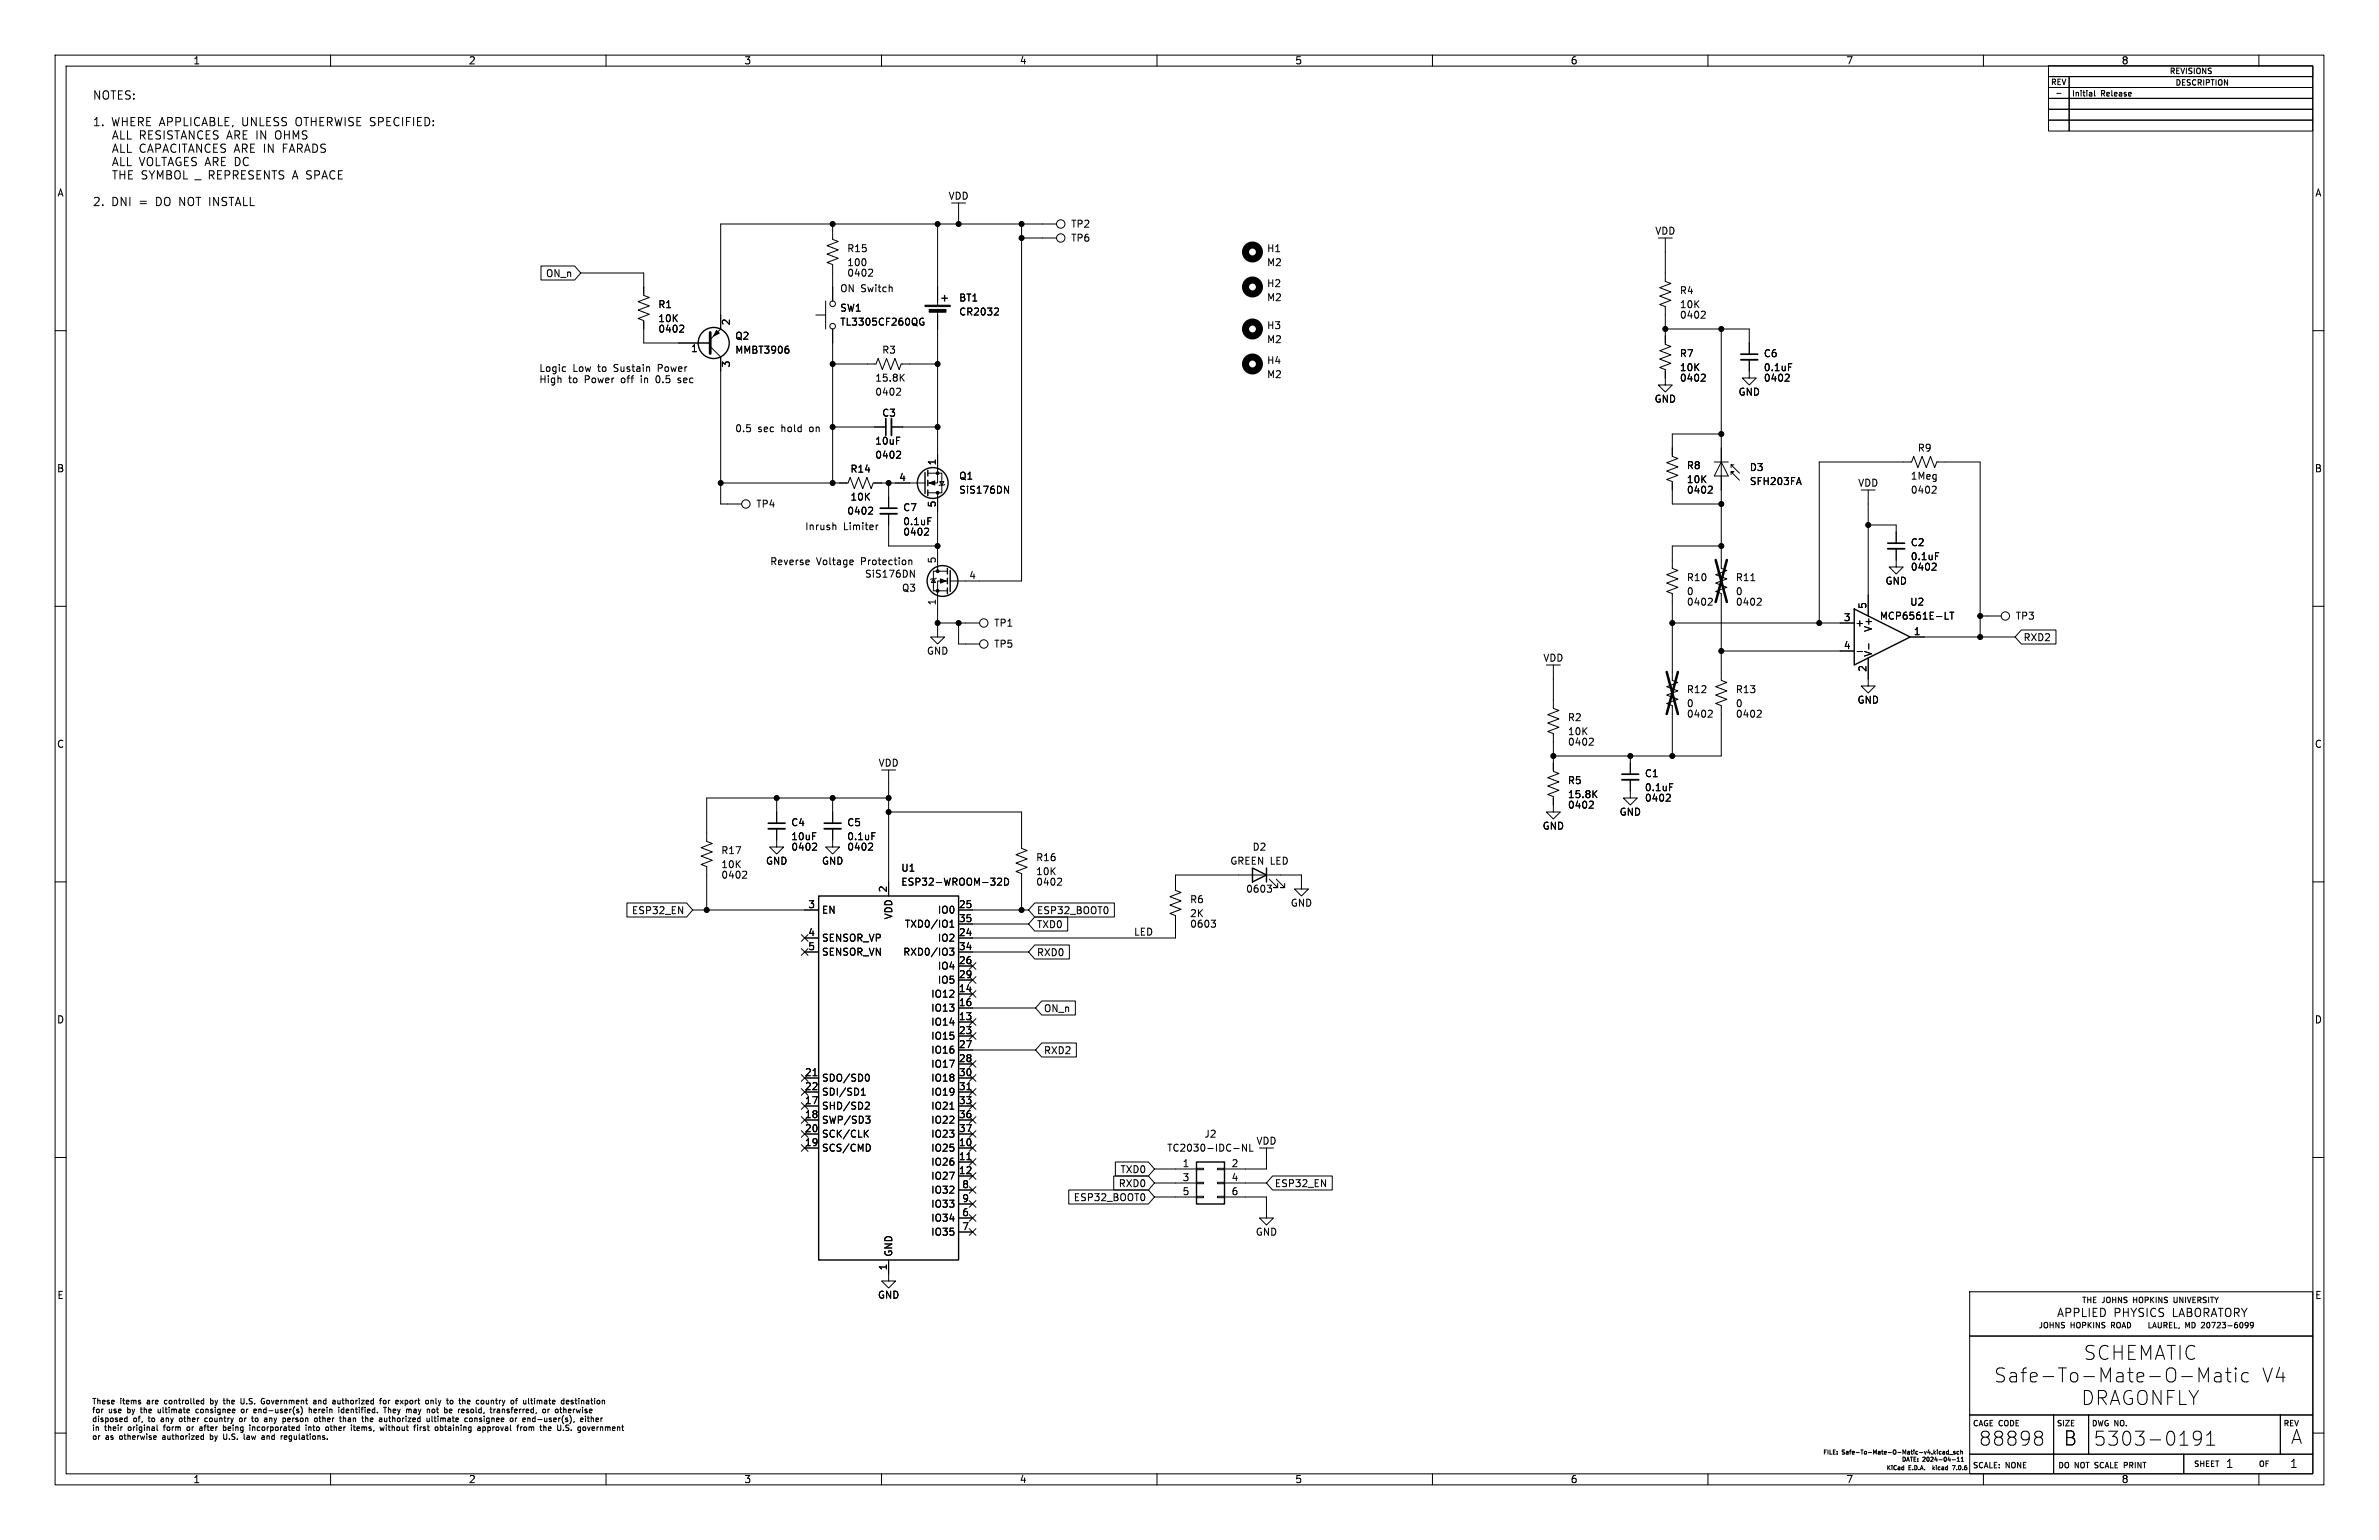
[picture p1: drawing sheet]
<svg xmlns="http://www.w3.org/2000/svg" width="432mm" height="279mm" viewBox="0 0 432 279" stroke-linecap="round" stroke-linejoin="round" font-family="sans-serif">
<defs><g id="words">
<g font-size="3.5">
<text x="359" y="262.5">88898</text>
<text x="374.5" y="262.5">B</text>
<text x="379.9" y="262.5">5303-0191</text>
<text x="415.8" y="262.2">A</text>
</g>
<g font-size="2.1">
<text x="30.6" y="27.9">WHERE APPLICABLE,</text>
<text x="54.4" y="27.9">UNLESS</text>
<text x="373.3" y="239.2">APPLIED</text>
<text x="383.6" y="239.2">PHYSICS</text>
<text x="394.4" y="239.2">LABORATORY</text>
<text x="403.9" y="266.5">1 1</text>
</g>
<g font-size="1.8">
<text x="35" y="11.9">1</text>
<text x="85" y="11.9">2</text>
<text x="135" y="11.9">3</text>
<text x="185" y="11.9">4</text>
<text x="235" y="11.9">5</text>
<text x="285" y="11.9">6</text>
<text x="335" y="11.9">7</text>
<text x="385" y="11.9">8</text>
<text x="10.3" y="35.9">A</text>
<text x="420.1" y="35.9">A</text>
<text x="172.1" y="36.4">VDD</text>
<text x="194.3" y="41.5">TP2</text>
<text x="153.7" y="45.9">R15</text>
<text x="194.3" y="44">TP6</text>
<text x="229.9" y="45.9">H1</text>
<text x="300.3" y="42.8">VDD</text>
<text x="99" y="50.5">ON_n</text>
<text x="152.4" y="53.1">ON Switch</text>
<text x="153.7" y="48.5">100</text>
<text x="153.7" y="50.4">0402</text>
<text x="229.9" y="48.5">M2</text>
<text x="229.9" y="52.3">H2</text>
<text x="304.8" y="53.6">R4</text>
<text x="119.4" y="56.1">R1</text>
<text x="119.4" y="58.6">10K</text>
<text x="132.8" y="59.1" transform="rotate(-90 132.8 59.1)">2</text>
<text x="152.4" y="59.3">TL3305CF260QG</text>
<text x="152.4" y="56.7">SW1</text>
<text x="174" y="54.9">BT1</text>
<text x="174" y="57.4">CR2032</text>
<text x="229.9" y="54.8">M2</text>
<text x="229.9" y="59.9">H3</text>
<text x="304.8" y="56.1">10K</text>
<text x="304.8" y="58">0402</text>
<text x="119.4" y="60.6">0402</text>
<text x="125.3" y="64.2">1</text>
<text x="133.4" y="61.8">Q2</text>
<text x="133.4" y="64.4">MMBT3906</text>
<text x="160" y="64.4">R3</text>
<text x="229.9" y="62.5">M2</text>
<text x="304.8" y="65">R7</text>
<text x="320.1" y="65">C6</text>
<text x="97.8" y="67.6">Logic</text>
<text x="97.8" y="69.6">High</text>
<text x="103.2" y="69.6">to</text>
<text x="104" y="67.6">Low</text>
<text x="106.2" y="69.6">Power</text>
<text x="108.7" y="67.6">to</text>
<text x="111.7" y="67.6">Sustain</text>
<text x="113" y="69.6">off</text>
<text x="116.8" y="69.6">in</text>
<text x="119.7" y="69.6">0.5</text>
<text x="119.9" y="67.6">Power</text>
<text x="123.9" y="69.6">sec</text>
<text x="132.8" y="66.7" transform="rotate(-90 132.8 66.7)">3</text>
<text x="158.8" y="69.4">15.8K</text>
<text x="158.8" y="72">0402</text>
<text x="229.9" y="68.8">M2</text>
<text x="229.9" y="66.3">H4</text>
<text x="304.8" y="67.5">10K</text>
<text x="304.8" y="69.4">0402</text>
<text x="315.5" y="72">GND</text>
<text x="320.1" y="67.5">0.1uF</text>
<text x="320.1" y="69.4">0402</text>
<text x="160" y="75.8">C3</text>
<text x="300.2" y="73.3">GND</text>
<text x="133.3" y="78.5">0.5</text>
<text x="137.5" y="78.5">sec</text>
<text x="141.9" y="78.5">hold</text>
<text x="147.2" y="78.5">on</text>
<text x="158.8" y="80.9">10uF</text>
<text x="158.8" y="83.4">0402</text>
<text x="348" y="82.1">R9</text>
<text x="10.3" y="85.9">B</text>
<text x="154.3" y="86">R14</text>
<text x="163.1" y="87.4">4</text>
<text x="169.9" y="84.5" transform="rotate(-90 169.9 84.5)">1</text>
<text x="174" y="87.2">Q1</text>
<text x="174" y="89.8">SiS176DN</text>
<text x="306.1" y="85.3">R8</text>
<text x="306.1" y="87.9">10K</text>
<text x="306.1" y="89.8">0402</text>
<text x="317.5" y="85.7">D3</text>
<text x="317.5" y="88.2">SFH203FA</text>
<text x="337.2" y="88.5">VDD</text>
<text x="346.7" y="87.2">1Meg</text>
<text x="346.7" y="89.8">0402</text>
<text x="420.1" y="85.9">B</text>
<text x="137.2" y="92.3">TP4</text>
<text x="153.7" y="93.6">0402</text>
<text x="154.3" y="91">10K</text>
<text x="163.8" y="92.9">C7</text>
<text x="163.8" y="95.5">0.1uF</text>
<text x="169.9" y="92.1" transform="rotate(-90 169.9 92.1)">5</text>
<text x="146" y="96.3">Inrush</text>
<text x="153.1" y="96.3">Limiter</text>
<text x="163.8" y="97.4">0402</text>
<text x="346.7" y="99.3">C2</text>
<text x="346.7" y="101.8">0.1uF</text>
<text x="139.7" y="102.6">Reverse</text>
<text x="148.2" y="102.6">Voltage</text>
<text x="156.4" y="102.6">Protection</text>
<text x="156.9" y="105">SiS176DN</text>
<text x="163.6" y="107.5">Q3</text>
<text x="169.9" y="102.3" transform="rotate(-90 169.9 102.3)">5</text>
<text x="175.8" y="105.2">4</text>
<text x="306.1" y="105.6">R10</text>
<text x="315" y="105.6">R11</text>
<text x="342.1" y="106.3">GND</text>
<text x="346.7" y="103.7">0402</text>
<text x="169.9" y="109.9" transform="rotate(-90 169.9 109.9)">1</text>
<text x="180.3" y="113.9">TP1</text>
<text x="306.1" y="108.2">0</text>
<text x="306.1" y="110.1">0402</text>
<text x="315" y="108.2">0</text>
<text x="315" y="110.1">0402</text>
<text x="334.6" y="112.8">3</text>
<text x="336.7" y="113.9">+</text>
<text x="338.8" y="110.6" transform="rotate(-90 338.8 110.6)">5</text>
<text x="341.1" y="112.6">MCP6561E-LT</text>
<text x="346.6" y="110.1">U2</text>
<text x="365.8" y="112.6">TP3</text>
<text x="168.1" y="119">GND</text>
<text x="180.3" y="117.7">TP5</text>
<text x="334.6" y="117.9">4</text>
<text x="340" y="119.3" transform="rotate(-90 340 119.3)">V-</text>
<text x="340" y="114.8" transform="rotate(-90 340 114.8)">V+</text>
<text x="347.3" y="115.3">1</text>
<text x="367.2" y="116.5">RXD2</text>
<text x="280" y="120.2">VDD</text>
<text x="306.1" y="126">R12</text>
<text x="315" y="126">R13</text>
<text x="338.8" y="122" transform="rotate(-90 338.8 122)">2</text>
<text x="284.5" y="131">R2</text>
<text x="306.1" y="128.5">0</text>
<text x="306.1" y="130.4">0402</text>
<text x="315" y="128.5">0</text>
<text x="315" y="130.4">0402</text>
<text x="337.1" y="127.9">GND</text>
<text x="10.3" y="135.9">C</text>
<text x="284.5" y="133.6">10K</text>
<text x="284.5" y="135.5">0402</text>
<text x="420.1" y="135.9">C</text>
<text x="159.4" y="139.3">VDD</text>
<text x="284.5" y="142.5">R5</text>
<text x="298.5" y="141.2">C1</text>
<text x="298.5" y="143.7">0.1uF</text>
<text x="284.5" y="145">15.8K</text>
<text x="284.5" y="146.9">0402</text>
<text x="293.9" y="148.2">GND</text>
<text x="298.5" y="145.6">0402</text>
<text x="130.8" y="155.2">R17</text>
<text x="143.5" y="150.1">C4</text>
<text x="143.5" y="152.6">10uF</text>
<text x="143.5" y="154.5">0402</text>
<text x="153.7" y="150.1">C5</text>
<text x="153.7" y="152.6">0.1uF</text>
<text x="153.7" y="154.5">0402</text>
<text x="227.3" y="154.5">D2</text>
<text x="279.9" y="150.7">GND</text>
<text x="130.8" y="157.7">10K</text>
<text x="130.8" y="159.6">0402</text>
<text x="138.9" y="157.1">GND</text>
<text x="149.1" y="157.1">GND</text>
<text x="161" y="162" transform="rotate(-90 161 162)">2</text>
<text x="163.5" y="158.3">U1</text>
<text x="163.5" y="160.9">ESP32-WROOM-32D</text>
<text x="188" y="156.4">R16</text>
<text x="188" y="159">10K</text>
<text x="188" y="160.9">0402</text>
<text x="223.2" y="157.1">GREEN LED</text>
<text x="114.6" y="166.1">ESP32_EN</text>
<text x="146.6" y="164.8">3</text>
<text x="149.1" y="166">EN</text>
<text x="162.2" y="166.9" transform="rotate(-90 162.2 166.9)">VDD</text>
<text x="170.1" y="166">IO0</text>
<text x="173.9" y="164.8">25</text>
<text x="173.9" y="167.4">35</text>
<text x="188.1" y="166.1">ESP32_BOOT0</text>
<text x="215.9" y="164.1">R6</text>
<text x="215.9" y="166.6">2K</text>
<text x="226.1" y="162.2">0603</text>
<text x="234.2" y="164.7">GND</text>
<text x="146.6" y="169.9">4</text>
<text x="146.6" y="172.5">5</text>
<text x="149.1" y="171">SENSOR_VP</text>
<text x="149.1" y="173.6">SENSOR_VN</text>
<text x="163.8" y="173.6">RXD0/IO3</text>
<text x="164.1" y="168.5">TXD0/IO1</text>
<text x="170.1" y="171">IO2</text>
<text x="173.9" y="169.9">24</text>
<text x="173.9" y="172.5">34</text>
<text x="188.1" y="173.7">RXD0</text>
<text x="188.1" y="168.6">TXD0</text>
<text x="205.7" y="169.8">LED</text>
<text x="215.9" y="168.5">0603</text>
<text x="170.1" y="176.1">IO4</text>
<text x="170.1" y="178.7">IO5</text>
<text x="173.9" y="175">26</text>
<text x="173.9" y="177.5">29</text>
<text x="10.3" y="185.9">D</text>
<text x="168.9" y="181.2">IO12</text>
<text x="168.9" y="183.7">IO13</text>
<text x="173.9" y="185.2">13</text>
<text x="173.9" y="180.1">14</text>
<text x="173.9" y="182.6">16</text>
<text x="189.4" y="183.8">ON_n</text>
<text x="420.1" y="185.9">D</text>
<text x="168.9" y="186.3">IO14</text>
<text x="168.9" y="188.8">IO15</text>
<text x="168.9" y="191.4">IO16</text>
<text x="173.9" y="187.7">23</text>
<text x="173.9" y="190.2">27</text>
<text x="189.4" y="191.5">RXD2</text>
<text x="146" y="195.3">21</text>
<text x="146" y="197.9">22</text>
<text x="149.1" y="196.4">SDO/SD0</text>
<text x="168.9" y="193.9">IO17</text>
<text x="168.9" y="196.4">IO18</text>
<text x="173.9" y="192.8">28</text>
<text x="173.9" y="195.3">30</text>
<text x="173.9" y="197.9">31</text>
<text x="146" y="200.4">17</text>
<text x="146" y="202.9">18</text>
<text x="149.1" y="201.5">SHD/SD2</text>
<text x="149.1" y="199">SDI/SD1</text>
<text x="168.9" y="199">IO19</text>
<text x="168.9" y="201.5">IO21</text>
<text x="173.9" y="200.4">33</text>
<text x="173.9" y="202.9">36</text>
<text x="146" y="208">19</text>
<text x="146" y="205.5">20</text>
<text x="149.1" y="204.1">SWP/SD3</text>
<text x="149.1" y="209.1">SCS/CMD</text>
<text x="149.1" y="206.6">SCK/CLK</text>
<text x="168.9" y="209.1">IO25</text>
<text x="168.9" y="204.1">IO22</text>
<text x="168.9" y="206.6">IO23</text>
<text x="173.9" y="208">10</text>
<text x="173.9" y="205.5">37</text>
<text x="211.7" y="209.1">TC2030-IDC-NL</text>
<text x="218.5" y="206.6">J2</text>
<text x="228" y="207.9">VDD</text>
<text x="168.9" y="211.7">IO26</text>
<text x="168.9" y="214.2">IO27</text>
<text x="173.9" y="210.6">11</text>
<text x="173.9" y="213.1">12</text>
<text x="174.6" y="215.6">8</text>
<text x="203" y="215.6">RXD0</text>
<text x="203.3" y="213">TXD0</text>
<text x="214.6" y="211.8">1</text>
<text x="214.6" y="214.4">3</text>
<text x="223.4" y="211.8">2</text>
<text x="223.4" y="214.4">4</text>
<text x="231.3" y="215.6">ESP32_EN</text>
<text x="168.9" y="221.8">IO34</text>
<text x="168.9" y="216.8">IO32</text>
<text x="168.9" y="219.3">IO33</text>
<text x="174.6" y="220.7">6</text>
<text x="174.6" y="218.2">9</text>
<text x="194.8" y="218.1">ESP32_BOOT0</text>
<text x="214.6" y="216.9">5</text>
<text x="223.4" y="216.9">6</text>
<text x="168.9" y="224.4">IO35</text>
<text x="174.6" y="223.3">7</text>
<text x="227.8" y="224.4">GND</text>
<text x="161" y="230.6" transform="rotate(-90 161 230.6)">1</text>
<text x="162.2" y="228.1" transform="rotate(-90 162.2 228.1)">GND</text>
<text x="10.3" y="235.9">E</text>
<text x="159.3" y="235.8">GND</text>
<text x="420.1" y="235.9">E</text>
<text x="35" y="269.3">1</text>
<text x="85" y="269.3">2</text>
<text x="135" y="269.3">3</text>
<text x="185" y="269.3">4</text>
<text x="235" y="269.3">5</text>
<text x="285" y="269.3">6</text>
<text x="335" y="269.3">7</text>
<text x="385" y="269.3">8</text>
</g>
<g font-size="1.4">
<text x="372.2" y="15.6">REV</text>
<text x="376" y="17.7">Initial</text>
<text x="381.4" y="17.7">Release</text>
<text x="393.7" y="13.6">REVISIONS</text>
<text x="394.8" y="15.7">DESCRIPTION</text>
<text x="377.8" y="236.6">THE JOHNS</text>
<text x="387.4" y="236.6">HOPKINS</text>
<text x="395" y="236.6">UNIVERSITY</text>
<text x="370" y="241.2">JOHNS</text>
<text x="375.8" y="241.2">HOPKINS</text>
<text x="383.4" y="241.2">ROAD LAUREL,</text>
<text x="398.1" y="241.2">MD</text>
<text x="401.3" y="241.2">20723-6099</text>
<text x="16.6" y="258.2">These</text>
<text x="21.8" y="258.2">items</text>
<text x="26.9" y="258.2">are</text>
<text x="30.3" y="258.2">controlled</text>
<text x="38.9" y="258.2">by</text>
<text x="41.6" y="258.2">the</text>
<text x="44.9" y="258.2">U.S.</text>
<text x="48.9" y="258.2">Government</text>
<text x="58.6" y="258.2">and</text>
<text x="62.4" y="258.2">authorized</text>
<text x="71.3" y="258.2">for</text>
<text x="74.4" y="258.2">export</text>
<text x="80.1" y="258.2">only</text>
<text x="84.2" y="258.2">to</text>
<text x="86.7" y="258.2">the</text>
<text x="90" y="258.2">country</text>
<text x="96.6" y="258.2">of</text>
<text x="99.1" y="258.2">ultimate</text>
<text x="358" y="259">CAGE CODE</text>
<text x="359.1" y="258.2">items,</text>
<text x="364.6" y="258.2">without</text>
<text x="371" y="258.2">first</text>
<text x="373.3" y="259">SIZE</text>
<text x="379.6" y="259">DWG NO.</text>
<text x="383.1" y="258.2">approval</text>
<text x="414.3" y="258.2">as</text>
<text x="414.4" y="259">REV</text>
<text x="358" y="266.6">SCALE:</text>
<text x="364" y="266.6">NONE</text>
<text x="373.5" y="266.6">DO</text>
<text x="376.6" y="266.6">NOT SCALE</text>
<text x="386" y="266.6">PRINT</text>
<text x="398.1" y="266.3">SHEET OF</text>
</g>
<g font-size="1.1">
<text x="330.7" y="264.1">FILE:</text>
<text x="334.3" y="264.1">Safe-To-Mate-O-Matic-v4.kicad_sch</text>
<text x="342.2" y="266.9">KiCad</text>
<text x="345" y="265.4">DATE:</text>
<text x="346.4" y="266.9">E.D.A.</text>
<text x="349" y="265.4">2024-04-11</text>
<text x="351.4" y="266.9">kicad</text>
<text x="355.3" y="266.9">7.0.6</text>
</g>
</g></defs>
<g fill="none" stroke="#000" stroke-width=".18">
<path d="M10 10h411.8v259.4h-411.8zM12 12h407.8v255.4h-407.8zM18.1 16.5v1.5l-.9-1.5v1.5M18.8 16.7a.5 .5 0 0 1 .6-.2 .5 .5 0 0 1 .3 .5v.5a.5 .5 0 0 1-.5 .5 .5 .5 0 0 1-.5-.5zM20.1 16.5h.9M20.6 16.5v1.5M21.5 17.2h.5M22.2 16.5h-.7v1.5h.7M23.6 16.6l-.5-.1-.2 .1v.5l.6 .2 .1 .4-.2 .3-.6-.1M24.3 17.1v.1M24.3 17.8v.2M60 10v2"/>
<path d="M110 10v2M160 10v2M210 10v2M260 10v2M310 10v2M360 10v2M371.8 11.9h48v2h-48zM371.8 13.9h3.8v2h-3.8zM371.8 15.9h3.8v1.9h-3.8zM371.8 17.8h3.8v2h-3.8zM371.8 19.8h3.8v2h-3.8zM373.3 16.9h.8"/>
<path d="M375.6 13.9h44.2v2h-44.2zM375.6 15.9h44.2v1.9h-44.2zM375.6 17.8h44.2v2h-44.2zM375.6 19.8h44.2v2h-44.2zM379.6 16.8l.1 .6M379.7 17.4h-.1M379.7 17h-.1M380.2 16.4v.9l.1 .1M410 10v2M17.1 35.9l.6-.1 .2 .1 .1 .3-.9 1.1h.9M17.1 22.8h.9M17.1 21.7l.5-.4v1.5"/>
<path d="M18.6 22.7v.1M18.6 37.2v.1M20.4 21.3l.3 1.5 .3-1.1 .3 1.1 .3-1.5M20.4 25.2l.5-1.5 .5 1.5M20.4 27.6l.5-1.5 .5 1.5M20.4 30.1l.5-1.5 .5 1.5M20.4 31h.9M20.5 35.8a.76 .76 0 0 1 .9 .8 .76 .76 0 0 1-.9 .7zM20.6 24.8h.7M20.6 27.2h.7M20.6 29.6h.7M20.9 31v1.5"/>
<path d="M21.8 31v1.5M21.8 31.7h.8M21.9 23.7v1.5h.7M21.9 26.1v1.5h.7M21.9 28.6v1.5h.7M22.2 21.3v1.5M22.2 22h.9M22.6 31v1.5M22.9 35.8v1.5l-.9-1.5v1.5M23.1 21.3v1.5M23.1 23.7v1.5h.8M23.1 26.1v1.5h.8"/>
<path d="M23.1 28.6v1.5h.8M23.4 31.7h.5M23.6 35.8v1.5M23.8 22h.5M24.1 31h-.7v1.5h.7M24.5 21.3h-.7v1.5h.7M25.1 22.1l.8-.1 .1-.2-.1-.3-.2-.2h-.6v1.5M25.3 28.6l.5 1.5 .5-1.5M25.4 36.5h1.2M25.4 36.9h1.2M25.5 24.5l.7-.1 .2-.2-.1-.3-.2-.2h-.6v1.5M25.5 22.1l.5 .7"/>
<path d="M25.9 24.5l.5 .7M26.4 26.3a.6 .6 0 0 0-.8 0 .6 .6 0 0 0-.2 .7 .56 .56 0 0 0 .3 .6 .56 .56 0 0 0 .7-.1M26.6 22h.5M26.6 31h-.5l-.2 .1v.4l.6 .3 .1 .4-.2 .3-.6-.1M26.8 27.6l.5-1.5 .5 1.5M26.8 28.8a.5 .5 0 0 1 .6-.2 .5 .5 0 0 1 .3 .5v.5a.5 .5 0 0 1-.5 .5 .5 .5 0 0 1-.5-.5zM26.9 27.2h.7M27 24.4h.5M27.1 31l.5 .8M27.4 21.3h-.8v1.5h.8M27.6 31.8v.7M27.7 23.7h-.7v1.5h.7"/>
<path d="M28.1 31l-.5 .8M28.3 26.9h.7l.1-.3v-.3l-.2-.2h-.6v1.5M28.4 28.6v1.5h.7M28.4 35.8a.76 .76 0 0 1 .9 .8 .76 .76 0 0 1-.9 .7zM28.6 32.5v-1.5l.5 1 .5-1v1.5M28.9 22.8l.5-1.5 .5 1.5M29.1 22.4h.7M29.1 23.8l-.5-.1-.2 .2v.4l.6 .3 .1 .3-.2 .3h-.6M29.4 28.6h.8M29.7 27.2h.7M29.8 23.7v1.5M29.8 28.6v1.5"/>
<path d="M30.1 26.1l-.5 1.5M30.1 35.9a.5 .5 0 0 1 .5-.1 .5 .5 0 0 1 .3 .5v.5a.5 .5 0 0 1-.5 .5 .5 .5 0 0 1-.5-.5v-.5zM30.3 31h.5l.2 .1 .1 .3-.3 .3a.4 .4 0 0 1 .4 .4 .4 .4 0 0 1-.3 .4h-.6zM30.3 31.7h.5M30.4 22.1l.7-.1 .2-.2-.1-.3-.2-.2h-.6v1.5M30.5 30.1l.5-1.5 .5 1.5M30.6 29.6h.8M31.3 23.8l-.6-.1-.3 .3 .2 .4 .6 .3v.4l-.2 .1h-.6M31.7 23.7h.9M31.8 31.2a.5 .5 0 0 1 .6-.2 .5 .5 0 0 1 .3 .5v.5a.5 .5 0 0 1-.5 .5 .5 .5 0 0 1-.5-.5zM31.9 22.1l.7-.1 .2-.2-.1-.3-.2-.2h-.6v1.5M32 28.9a.67 .67 0 0 0 0 .9 .67 .67 0 0 0 .9 .1v-.5h-.3"/>
<path d="M32.1 23.7v1.5M32.9 25.2l.5-1.5 .5 1.5M33 24.8h.7M33.4 31v1.5h.7M33.4 21.3v1.5h.7M33.5 28.6v1.5h.7M33.5 29.3h.5M33.5 35.8v1.5l-.9-1.5v1.5M34.4 35.9a.5 .5 0 0 1 .5-.1 .5 .5 0 0 1 .2 .5v.5a.5 .5 0 0 1-.5 .5 .5 .5 0 0 1-.5-.5v-.5zM34.6 21.3v1.5M34.8 28.8l.1 .4 .6 .2 .1 .2v.3l-.2 .2-.6-.1M35.2 23.7v1.5l-.8-1.5v1.5"/>
<path d="M35.4 32.6h1.1M35.6 35.8h.8M36 35.8v1.5M36.2 21.5a.6 .6 0 0 0-.7 0 .6 .6 0 0 0-.2 .7 .56 .56 0 0 0 .3 .5 .56 .56 0 0 0 .6 0M36.6 22.8l.5-1.5 .5 1.5M36.8 22.4h.7M36.8 23.9a.6 .6 0 0 0-.8 0 .6 .6 0 0 0-.1 .7 .56 .56 0 0 0 .2 .6 .56 .56 0 0 0 .7-.1M37.2 30.1l.5-1.5 .5 1.5M37.4 29.6h.7M37.4 24.4h.5M38 31.8l.7-.1 .2-.2-.1-.4-.2-.1h-.6v1.5M38.1 35.8v1.5"/>
<path d="M38.1 21.3h.5l.3 .2v.2l-.3 .3a.4 .4 0 0 1 .4 .4 .4 .4 0 0 1-.3 .4h-.6zM38.1 22h.5M38.1 23.7h-.7v1.5h.7M38.4 31.8l.5 .7M38.7 28.6v1.5M39.1 29.3l.5 .8M39.5 31.7h.5M39.6 23.8l-.6-.1-.2 .2v.4l.6 .3 .2 .3-.3 .3h-.6M39.6 28.8l-.2 .5h-.7M39.6 21.3v1.5h.8M39.6 35.8v1.5l-.8-1.5v1.5M40.2 28.6v1.5h.7"/>
<path d="M40.2 29.3h.5M40.2 31h-.7v1.5h.7M40.9 22h.5M40.9 31.8l.7-.1 .1-.2-.1-.4-.2-.1h-.5v1.5M41.1 35.9l-.5-.1-.3 .3 .1 .3 .7 .3v.5l-.2 .1-.6-.1M41.1 25.2l.5-1.5 .5 1.5M41.3 24.8h.7M41.6 21.3h-.7v1.5h.7M41.6 35.8h.8M42 35.8v1.5M42.3 22.7l-.2 .3M42.4 31.8l.7-.1 .1-.2-.1-.4-.2-.1h-.5v1.5"/>
<path d="M42.6 24.5l.8-.1 .1-.2-.1-.3-.2-.2h-.6v1.5M42.7 28.6v1.5h.4a.79 .79 0 0 0 .4-1.2M42.7 31.8l.5 .7M42.7 37.3l.5-1.5 .5 1.5M42.9 36.9h.7M43 24.5l.5 .7M43.9 31.7h.5M44.1 21.3v1.2l.3 .3 .4-.1 .1-.2v-1.2M44.1 24.4h.5M44.2 28.9a.67 .67 0 0 0 0 .9 .67 .67 0 0 0 .9 .1M44.2 35.8v1.5h.7M44.6 31h-.7v1.5h.7"/>
<path d="M44.9 23.7h-.8v1.5h.8M45.4 35.8v1.5h.7M46 31h-.6l-.3 .3 .2 .3 .6 .3v.4l-.2 .2-.6-.1M46.5 21.3v1.5l-.9-1.5v1.5M46.6 23.7v1.5M46.6 31.7h.5M47.2 21.3v1.5h.7M47.4 31h-.8v1.5h.8M48.2 23.7v1.5l-.8-1.5v1.5M48.4 22h.5M48.9 31v1.5l-.9-1.5v1.5M49.1 21.3h-.7v1.5h.7"/>
<path d="M49.4 31h.8M49.8 31v1.5M50.1 23.9a.5 .5 0 0 1 .5-.2 .5 .5 0 0 1 .4 .5v.5a.5 .5 0 0 1-.5 .6 .5 .5 0 0 1-.5-.6zM50.6 21.4l-.6-.1-.3 .3 .2 .4 .6 .2v.5l-.2 .1-.6-.1M51.5 31h-.6l-.2 .1v.4l.7 .3 .1 .4-.3 .3-.6-.1M51.6 24.4h.9M51.6 23.7v1.5M52 21.4l-.6-.1-.2 .2v.4l.7 .3 .1 .3-.3 .3-.6-.1M52.5 23.7v1.5M52.6 27.2h.8M53 26.1l.5 1.5M53.1 32.5l.5-1.5 .5 1.5"/>
<path d="M53.2 25.2v-1.5l.5 1.1 .5-1.1v1.5M53.2 32h.7M53.8 21.5a.5 .5 0 0 1 .6-.2 .5 .5 0 0 1 .3 .5v.5a.5 .5 0 0 1-.5 .5 .5 .5 0 0 1-.5-.5zM55.1 21.3h.9M55.6 21.3v1.5M55.7 23.8l-.6-.1-.2 .3 .1 .4 .6 .3v.4l-.2 .1h-.5M56.5 22h.9M56.5 21.3v1.5M56.5 31h-.6l-.3 .3 .2 .3 .6 .3v.4l-.2 .2-.6-.1M57.1 31.8l.8-.1 .1-.2-.1-.4-.2-.1h-.6v1.5M57.4 21.3v1.5M58.1 22h.5"/>
<path d="M58.4 32.5l.5-1.5 .5 1.5M58.6 32h.7M58.8 21.3h-.7v1.5h.7M59.4 22.1l.7-.1 .2-.2-.1-.3-.2-.2h-.6v1.5M59.8 22.1l.5 .7M60.8 21.3l.3 1.5 .3-1.1 .3 1.1 .4-1.5M60.8 31.1a.6 .6 0 0 0-.8 0 .6 .6 0 0 0-.1 .7 .56 .56 0 0 0 .2 .6 .56 .56 0 0 0 .7-.1M61.4 31.7h.5M62.1 31h-.7v1.5h.7M62.6 21.3v1.5M64.1 21.4l-.5-.1-.3 .3 .1 .4 .7 .2v.5l-.2 .1-.6-.1M64.8 22h.5"/>
<path d="M65.5 21.3h-.7v1.5h.7M68.1 21.4l-.6-.1-.3 .3 .2 .4 .6 .2v.5l-.2 .1-.6-.1M68.7 22.1l.7-.1 .2-.2-.1-.3-.2-.2h-.6v1.5M70.2 22h.5M70.9 21.3h-.7v1.5h.7M72.4 21.5a.6 .6 0 0 0-.7 0 .6 .6 0 0 0-.2 .7 .56 .56 0 0 0 .3 .5 .56 .56 0 0 0 .6 0M73.1 21.3v1.5M73.8 22h.5M74.5 21.3h-.7v1.5M75.1 21.3v1.5M75.8 22h.5M76.5 21.3h-.7v1.5h.7"/>
<path d="M77.1 21.3a.76 .76 0 0 1 .9 .8 .76 .76 0 0 1-.9 .7zM78.6 21.9v.1M78.6 22.7v.1M174 36.8v3.8M371.8 21.8h3.8v2h-3.8zM375.6 21.8h44.2v2h-44.2zM10 60h2M98.2 48.3h6.1l1.1 1.2-1.1 1.3h-6.1zM105.4 49.5h11.4v4.1l1.1 .4-2.1 .7 2.1 .8-2.1 .8 2.1 .7-2.1 .8 1 .4v4h12.1M123.9 59l.2 .2-.1 .3-.7 .8h.8M148.1 57.2h1.8M149.9 54.6v5.1"/>
<path d="M151.1 40.6v2.8l1 .4-2 .8 2 .7-2 .8 2 .8-2 .7 1 .4v6.6M151.1 59.7v27.9M158.1 48.8l.3 .3-.1 .3-.7 .7h.8M166.9 58.5l.1 .3 .3 .2 .4-.1v-.4h-.3M167.6 57.8h-.5l-.2 .5M170.2 56.4v31.2h-1.8M170.2 40.6v14.8M181 55.9l.2 .2v.3l-.7 .8h.7M185.4 40.6v64.8h-12.9M185.4 43.2h6.4M191.8 40.6h-61v19.1l-1.9 1.9M302.3 43.2v7.9l1 .3-2.1 .8 2.1 .8-2.1 .7 2.1 .8-2.1 .7 1.1 .4v6.9l1 .4-2.1 .7 2.1 .8-2.1 .8 2.1 .7-2.1 .8 1.1 .4v2.8h1.2l-1.2 1.2-1.3-1.2h1.3"/>
<path d="M302.3 59.7h15.2v4.6M309.3 56.5l.2 .2v.3l-.8 .7h.8M312.4 59.7v43.4l1 .4-2 .8 2 .7-2 .8 2 .8-2 .7 1 .4v15.7l1 .4-2 .8 2 .7-2 .8 2 .8-2 .7 1 .4v9.2h-30.5M419.8 60h2M102.5 66.5l.2 .1M102.7 67.3l-.2 .1M119.2 68.2l-.1 .5 .1 .7M123 69.4h.4M123.4 68.6l-.4 .2 .1 .2h.3M128.9 62.9l1.9 1.9v26.6h3.8M142.8 62.8h.3M143 63.3l.2 .2v.3l-.2 .3"/>
<path d="M151.1 66h7.9l.4-1 .7 2.1 .8-2.1 .8 2.1 .7-2.1 .8 2.1 .4-1.1h6.6M151.1 77.5h9.7M161.8 77.5h8.4M163.2 70.4l.3 .3-.1 .3-.7 .7h.8M163.6 68.4l.5 .8M164.1 67.9l-.7 .7M309.3 67.9l.2 .2v.3l-.8 .8h.8M312.4 78.7h-8.9v4.1l1 .4-2 .7 2 .8-2 .8 2 .7-2 .8 1 .4v4h8.9M317.5 65.3v3.3h1.3l-1.3 1.3-1.3-1.3h1.3M324.6 66h.6M324.8 68.1l-.1 .3-.7 .8h.8M130.8 87.6h23.1l.4-1 .8 2 .7-2 .8 2 .8-2 .7 2 .4-1h9.4"/>
<path d="M151.4 95.3l.3 .1v.7M158.1 92l.3 .3-.1 .3-.7 .7h.8M159 95.3v.8M159.4 95.3l-.4 .2M161.3 87.6v4.6M161.3 93.2v5.9h8.9M163.2 81.9l.3 .2-.1 .3-.7 .7h.8M168.4 85.9h2.5v3.5h-2.5M168.4 93.9h.6M168.5 96.1v.3l-.7 .7h.7M170.2 89.4v14.2M170.6 87.4h.7l-.4 .6z"/>
<path d="M171.4 87.9l-.1 .1h-.7l-.2 .1M182.3 88.2l.8 1.3v-1.3M310.5 88.2l.3 .3-.1 .3-.7 .7h.8M311.1 83.8h2.6M312.4 99.1h-8.9v4l1 .4-2 .8 2 .7-2 .8 2 .8-2 .7 1 .4v15.7l1 .4-2 .8 2 .7-2 .8 2 .8-2 .7 1 .4v9.2M312.4 83.8l1.3 2.6h-2.6zM314.2 86.1v-.5h.5h-.5l1.5 1.5M314.2 84.3v.5M314.7 84.3h-.5l1.5 1.6M326.5 86.6l.4 1.3M339.1 88.9v22.9M339.1 95.3h5.1v3.3"/>
<path d="M344.2 99.6v3.3h1.2l-1.2 1.2-1.3-1.2h1.3M351.2 88.2l.2 .3v.3l-.8 .7h.8M10 110h2M146.8 101.7l.1 .2-.6 .1M154.7 101.6l.2 .3-.6 .1M154.8 102.4l-.1 .1M165 101.6v.9M165 101.7l.1-.1 .3 .1 .1 .8M165.2 103.4l.8 1.3v-1.3M169.4 105l.4 .7h-.8zM169.9 104.9l-.1 .1h-.8l-.1 .2M170.2 113h7.6"/>
<path d="M172 105.4h-1.8v10.2h1.2l-1.2 1.2-1.3-1.2h1.3M172 103.6h-2.6v3.6h2.6M174 113v3.8h3.8M303.5 113h33M310.5 108.5l.3 .3-.1 .3-.7 .7h.8M312.4 118.1h24.1M317.8 105.4h.7M319.4 108.5l.3 .3-.1 .3-.7 .7h.8M330.2 113v-29.2h16.8l.3-1 .8 2 .8-2 .7 2 .8-2 .8 2 .3-1h7.9v31.8M337.1 118.2h.9M339.1 119.4v5.1h1.3l-1.3 1.2-1.3-1.2h1.3M339.2 116.8v1"/>
<path d="M346.7 115.6h19.1M351.3 100.3h.6M351.4 102.4v.3l-.8 .7h.8M353.1 112.3h.6M353.9 111.1h.7M354.3 111.1v1.2M359.4 111.8h3.8M366.9 114.3h6.3v2.5h-6.3l-1.1-1.2zM419.8 110h2M161.3 139.7v22.9M281.9 120.7v7.8l1.1 .4-2.1 .8 2.1 .7-2.1 .8 2.1 .8-2.1 .7 1 .4v6.9l1.1 .3-2.1 .8 2.1 .8-2.1 .7 2.1 .8-2.1 .7 1 .4v2.8h1.3l-1.3 1.3-1.2-1.3h1.2M289 133.9l.2 .3-.1 .3-.7 .7h.8"/>
<path d="M295.9 137.2v3.3M310.5 128.8l.3 .3-.1 .3-.7 .7h.8M319.4 128.8l.3 .3-.1 .3-.7 .7h.8M10 160h2M135.3 158.1l.2 .2v.3l-.8 .7h.8M141 150.4v3.3h1.2l-1.2 1.2-1.3-1.2h1.3M141 144.8v4.6M148.1 153l.1 .2v.3l-.8 .7h.8M151.1 150.4v3.3h1.3l-1.3 1.2-1.2-1.2h1.2M151.1 144.8v4.6M158.3 151.1h.6M158.4 153.2l-.1 .3-.7 .7h.8"/>
<path d="M161.3 147.3h24.1v6.6l1 .4-2 .8 2 .7-2 .8 2 .8-2 .7 1 .4v6.6M161.3 144.8h-33v7.9l1 .3-2 .8 2 .8-2 .7 2 .8-2 .7 1 .4v7.9M181.1 159.5l.5-.2 .2 .4-.8 .9h.8M182.3 159.3a.64 .64 0 0 1 .8 .7 .64 .64 0 0 1-.8 .6zM192.4 159.3l.3 .3-.1 .3-.7 .7h.8M230.4 159.5l1.5 1.5h-.8h.8v-.7M231.6 159.5l1.6 1.5h-.8h.8v-.7M289.2 145.6l-.1 .3-.7 .7h.8M289.3 144l.6 .7M289.9 143.5l-.8 .7M295.9 141.5v3.3h1.3l-1.3 1.3-1.3-1.3h1.3M303 142.2h.6"/>
<path d="M303.2 144.3l-.1 .3-.7 .8h.8M419.8 160h2M113.8 163.8h10.8l1.1 1.3-1.1 1.3h-10.8zM125.7 165.1h22.9M145.4 169.6l1.3 1.2M145.4 172.1l1.3 1.2M146 170.2h2.6M146 172.7h2.6M146.7 172.1l-1.3 1.2M146.7 169.6l-1.3 1.2M172.4 172h.7l-.4 .5 .4 .1v.6l-.2 .1-.5-.1M172.4 167.3l.4-.4v1.3"/>
<path d="M172.4 168.2h.7M174 165.1h12.7M174 175.3h2.5M174 177.8h2.5M174 172.7h12.7M174 167.6h12.7M175.9 179.7l1.2 1.2M175.9 174.7l1.2 1.2M175.9 177.2l1.2 1.2M177.1 179.7l-1.2 1.2M177.1 174.7l-1.2 1.2M177.1 177.2l-1.2 1.2"/>
<path d="M187.8 171.4h6.3v2.6h-6.3l-1.1-1.3zM187.8 166.4h6v2.5h-6l-1.1-1.3zM187.8 163.8h14.5v2.6h-14.5l-1.1-1.3zM219.8 166.9h.8l-.4 .5M220.4 167.4l.2 .3v.3l-.2 .2M230 160.6h.8l-.4 .5M230.5 161.1l.3 .2v.3l-.3 .3M236.2 161.3h-1.3l1.3 1.3 1.3-1.3h-1.3v-2.5h-22.8v2.7l1 .4-2.1 .8 2.1 .7-2.1 .8 2.1 .8-2.1 .7 1.1 .4v4.1h-39.4M145.4 197.5l1.3 1.2M145.4 195l1.3 1.2M146 195.6h2.6M146 198.1h2.6"/>
<path d="M146.7 197.5l-1.3 1.2M146.7 195l-1.3 1.2M147.6 195.2h.7M156.3 198.7h.8M156.3 197.8l.4-.4v1.3M157.2 200h.5l.1 .3-.8 .9h.8M157.4 194.9a.68 .68 0 0 1 .4 .6 .68 .68 0 0 1-.4 .7M174 185.4h2.5M174 180.3h2.5M174 182.9h14M174 195.6h2.5M174 198.1h2.5"/>
<path d="M174 188h2.5M174 190.5h14M174 193h2.5M175.5 197.7h.7M175.9 184.8l1.2 1.2M175.9 197.5l1.2 1.2M175.9 195l1.2 1.2M175.9 187.4l1.2 1.2M175.9 192.4l1.2 1.2M177.1 184.8l-1.2 1.2M177.1 197.5l-1.2 1.2M177.1 195l-1.2 1.2"/>
<path d="M177.1 187.4l-1.2 1.2M177.1 192.4l-1.2 1.2M189.1 189.2h6.3v2.6h-6.3l-1.1-1.3zM189.1 181.6h6.1v2.6h-6.1l-1.1-1.3zM10 210h2M145.4 200.1l1.3 1.2M145.4 205.1l1.3 1.2M145.4 202.6l1.3 1.2M145.4 207.7l1.3 1.2M146 208.3h2.6M146 200.7h2.6M146 203.2h2.6"/>
<path d="M146 205.7h2.6M146.7 207.7l-1.3 1.2M146.7 200.1l-1.3 1.2M146.7 205.1l-1.3 1.2M146.7 202.6l-1.3 1.2M157.1 205.6l.5 .7M157.1 202.5h.8l-.4 .5 .3 .1 .1 .4-.2 .3h-.4M157.6 205l-.7 .8M157.7 207.7l.3 .4-.3 .7M172.4 201.2h.7M174 208.3h2.5M174 210.8h2.5"/>
<path d="M174 213.4h2.5M174 200.7h2.5M174 203.2h2.5M174 205.7h2.5M174 215.9h2.5M174 218.4h2.5M175.5 210.4h.7M175.9 210.2l1.2 1.2M175.9 215.3l1.2 1.2M175.9 200.1l1.2 1.2M175.9 207.7l1.2 1.2M175.9 205.1l1.2 1.2"/>
<path d="M175.9 202.6l1.2 1.2M175.9 217.8l1.2 1.2M175.9 212.8l1.2 1.2M177.1 210.2l-1.2 1.2M177.1 215.3l-1.2 1.2M177.1 200.1l-1.2 1.2M177.1 207.7l-1.2 1.2M177.1 205.1l-1.2 1.2M177.1 202.6l-1.2 1.2M177.1 217.8l-1.2 1.2M177.1 212.8l-1.2 1.2M194 215.9h14.4l1.1 1.3-1.1 1.2h-14.4z"/>
<path d="M202.1 213.4h6.3l1.1 1.2-1.1 1.3h-6.3zM202.4 210.8h6l1.1 1.3-1.1 1.3h-6zM209.5 212.1h7.7M209.5 214.6h7.7M209.5 217.2h7.7M217.2 217h1.2v.3h-1.2zM217.2 214.5h1.2v.3h-1.2zM217.2 212h1.2v.2h-1.2zM221 217h1.2v.3h-1.2zM221 214.5h1.2v.3h-1.2zM221 212h1.2v.2h-1.2zM222.2 217.2h7.7v3.8h1.2l-1.2 1.3-1.3-1.3h1.3"/>
<path d="M222.2 214.6h7.7M226.2 207.6v1.3l-.7-1.3v1.3M226.8 207.6v1.3h.7M229.9 208.3v3.8h-7.7M231 213.4h10.8v2.5h-10.8l-1.1-1.3zM419.8 210h2M161.3 228.6v3.8h1.3l-1.3 1.3-1.3-1.3h1.3M174 221h2.5M174 223.5h2.5M175.9 222.9l1.2 1.2M175.9 220.4l1.2 1.2M177.1 222.9l-1.2 1.2"/>
<path d="M177.1 220.4l-1.2 1.2M357.5 234.4h62.3v8h-62.3zM393.8 239.9h.4M394.6 235.3l.1 1M394.7 239.9v1h.4M400.8 239.9l-.1 .1M10 260h2M16.8 253.7h.6M16.8 255.7h.4M17 258.9v.6M17.1 253.7v1M17.2 255.3l-.2 .2v.8"/>
<path d="M17.5 258.9v.6M17.5 259l.3-.1 .1 .6M17.5 255.8l.2-.1 .3 .1-.1 .5-.4-.1zM17.7 253.7v1M17.7 254.1h.4l.1 .6M18.5 255.7v.6M18.6 254.4l.5-.1-.1-.2-.3-.1-.1 .2v.5h.4M18.7 255.7l-.2 .1M19 258.9h.4M19.1 258.5v.9l.3 .1M19.7 259l.4-.1v.6M19.7 258.5v1"/>
<path d="M19.8 255.7l.1 .6 .4-.1M19.8 254.1l-.2-.1-.1 .2v.1l.3 .1v.3h-.3M20.3 254.4l.4-.1v-.2l-.3-.1-.1 .2v.5h.4M20.3 255.7v.6M20.5 259.2l.5-.1v-.2h-.3l-.2 .1 .1 .5h.4M20.9 257.5l.5 .2-.2 .2h-.3M21.1 255.7h-.3l-.1 .1v.1l.4 .1v.3h-.4M21.3 257.3h-.2l-.2 .1M21.5 258.5v.1M21.5 258.9v.6M21.5 256l.5-.1-.1-.2h-.3l-.1 .1v.5h.4M21.9 253.7v.1"/>
<path d="M21.9 254v.7M21.9 258.9v.6M22.2 258.9l-.3 .2M22.3 254h.3M22.4 253.7v.9l.2 .1M22.9 254.4l.5-.1v-.2l-.3-.1-.2 .2 .1 .5h.4M23.2 255.7h.3l.1 .1-.1 .5h-.3M23.2 255.3v1M23.3 259l.2-.1 .2 .1v.5l-.4-.1zM23.8 254.1l.3-.1 .2 .2M23.8 254v.7M24 255.7l.2 .6"/>
<path d="M24.2 256.3l-.2 .4M24.2 258.9v.6M24.3 254.2l.1-.2 .2 .1 .1 .6M24.3 254.2v.5M24.5 255.7l-.3 .6M24.5 258.9l-.3 .2M24.8 258.9v.6M25.5 255.7h.3M25.5 254.1l-.2-.1-.2 .2 .1 .1 .3 .1v.3h-.4M25.6 255.3v.9l.2 .1M25.7 258.9h-.2l-.2 .2 .1 .4h.3M25.7 258.9v.8l-.2 .2-.2-.1"/>
<path d="M25.8 257.9l-.1 .2M26.2 255.8l.3-.1 .1 .6M26.2 255.3v1M26.2 258.5v.1M26.2 258.9v.6M26.7 259l.4-.1v.6M26.7 258.9v.6M26.7 254.1h.4l.1 .6M27 256l.5-.1v-.2h-.3l-.2 .1 .1 .5h.4M27 256.9v.9M27.2 254.3l-.5 .2 .1 .2h.4M27.6 258.9h.4v.6"/>
<path d="M27.6 254v.7M27.9 254l-.3 .2M28 259.1l-.5 .2 .2 .2h.3M28.2 254.4l.5-.1-.1-.2-.2-.1-.2 .2 .1 .5h.3M28.5 258.5v.9l.1 .1M28.7 255.7v.6l.4-.1M29.1 255.7v.6M29.4 257.3h.2l.1 .6M29.6 255.3v.9l.1 .1M29.6 258.9h.4M29.7 257.9h-.3M29.7 257.5l-.3 .1"/>
<path d="M29.9 258.5l-.1 .2v.8M30 255.7h.4M30.1 255.3v.9l.3 .1M30.3 254.1l-.3-.1-.2 .2 .1 .5h.4M30.4 258.9h.2l.2 .2v.3l-.2 .1-.3-.1zM30.7 255.3v.1M30.7 255.7v.6M30.7 254.1l.2-.1 .3 .1-.1 .6-.4-.1zM31.2 255.8l.3-.1 .1 .1M31.2 255.7v.6M31.3 258.9v.6M31.5 258.9l-.2 .2"/>
<path d="M31.6 255.8l.1-.1h.3v.6M31.6 255.8v.5M31.6 254.1h.4l.1 .6M31.6 254v.7M31.9 259l.3-.1 .1 .1M31.9 258.9v.6M32.3 259l.2-.1h.2v.6M32.3 259v.5M32.4 254h.4M32.5 255.7h.4v.6M32.5 253.7v.9l.3 .1M32.9 255.9l-.4 .2 .1 .2h.3"/>
<path d="M33.1 254v.7M33.3 255.7h.3M33.4 254l-.3 .2M33.4 255.3v.9l.2 .1M33.7 254.1l.2-.1 .3 .1-.1 .6-.4-.1zM33.9 256l.5-.1v-.2h-.3l-.2 .1 .1 .5h.4M34 258.9h.3l.2 .2v.3l-.2 .1-.4-.1zM34.6 253.7v.9l.2 .1M34.9 258.9v.6M35.2 253.7v.9l.1 .1M35.2 258.9l-.3 .2M35.6 254.4l.5-.1v-.2l-.3-.1-.2 .2 .1 .5h.4"/>
<path d="M36 255.7h-.3l-.2 .1 .1 .5h.4M36.3 258.9h.3l.1 .6M36.5 255.7h.2l.2 .1v.3l-.2 .2-.3-.2zM36.7 259.1l-.5 .2 .2 .2h.3M37 254.1l-.3-.1-.2 .2 .1 .5h.4M37 253.7v1M37 258.9h.4M37.4 255.8l.3-.1 .1 .6M37.4 255.7v.6M37.4 258.5l-.2 .2v.8M37.6 258.9h.4M37.6 257.3h-.2l-.2 .2 .1 .4h.3"/>
<path d="M37.7 258.5v.9l.3 .1M38.2 254.1l.3-.1 .2 .2-.1 .5h-.4M38.2 253.7v1M38.5 257.4l-.3-.1-.2 .2 .1 .4 .4-.1M38.6 255.7h-.2l-.2 .1 .1 .1 .3 .1v.3h-.4M38.6 258.9h-.3v.5l.1 .1h.3M38.7 258.9v.2l-.4 .1M39 254l.3 .7M39.1 255.3v.1M39.1 255.7v.6M39.2 258.9v.6M39.2 259v.1"/>
<path d="M39.3 254.7l-.3 .3M39.5 254l-.2 .7M40 255.7v.8l-.2 .2-.3-.1M40 255.7h-.3l-.2 .1 .1 .5h.4M40.5 255.8l.3-.1 .1 .6M40.5 255.7v.6M40.5 254h.4M40.5 258.5v1M40.6 253.7v.9l.3 .1M40.6 257.3h.4M40.8 258.9l.2 .2v.3l-.2 .1h-.3M40.8 257.9h.2"/>
<path d="M41.2 254.1h.4v.6M41.2 253.7v1M41.3 256l.5-.1-.1-.2h-.2l-.2 .1 .1 .5h.3M41.4 259.2l.5-.1-.1-.2h-.3l-.1 .1 .1 .5h.3M42.1 254.4l.4-.1v-.2l-.3-.1-.1 .2v.5h.4M42.2 256l.4-.1v-.2h-.3l-.1 .1v.5h.4M42.3 258.9v.6M42.8 259l.4-.1v.6M42.8 258.9v.6M43.7 253.7v.8l.2 .2 .4-.2v-.8M43.8 255.8l.2-.1 .3 .1-.1 .5-.4-.1zM43.9 257.4v.4"/>
<path d="M44.1 258.9h-.3l-.2 .2 .1 .4h.4M44.1 258.9v.8l-.2 .2-.2-.1M44.4 257.3v.6M44.6 257.3l-.2 .2M44.7 255.7v.6M44.8 254.6v.1M45 255.7l-.3 .1M45.4 258.9v.6M45.8 253.8h-.5v.3l.4 .2 .1 .2-.2 .2h-.4M45.8 259l.4-.1 .1 .6M45.8 258.9v.6M46.1 256l.4-.1v-.2h-.3l-.1 .1v.5h.4"/>
<path d="M46.2 254.6v.1M47 255.8l.4-.1v.6M47 255.7v.6M47.2 258.9h-.3l-.2 .2 .1 .4h.4M47.6 259l.1-.1 .3 .1v.5l-.4-.1zM48 253.8a.45 .45 0 0 0-.6 .4 .45 .45 0 0 0 .6 .4v-.3h-.2M48 257.8l.1 .1h.4M48 257.3h.4l.1 .6M48.3 255.7h-.3l-.2 .1 .1 .5h.4M48.3 255.3v1M48.5 254.1l.1-.1 .3 .1-.1 .6-.3-.1zM48.5 257.5l-.5 .2"/>
<path d="M48.5 258.9v.6M48.8 255.9h.7M48.8 258.9l-.3 .2M49.1 258.9h.3l.2 .2-.1 .4h-.4M49.1 258.9v1M49.3 254l.2 .7 .2-.7M50 255.7l.1 .6 .4-.1M50 259l.2-.1 .3 .1-.1 .5-.4-.1zM50.1 254.4l.4-.1v-.2l-.3-.1-.1 .2v.5h.4M50.5 255.7v.6M50.9 258.9v.6M51 254v.7"/>
<path d="M51.2 258.9l-.3 .2M51.3 254l-.3 .2M51.3 255.7h-.3l-.1 .1v.1l.4 .1v.3h-.4M51.5 258.9h.4l.1 .6M51.6 254.1h.4v.6M51.6 254v.7M51.7 256l.5-.1-.1-.2h-.3l-.1 .1v.5h.4M52 259.1l-.5 .2 .1 .2h.4M52.3 258.9h.4M52.5 258.5v.9l.2 .1M52.5 254.1l.3-.1 .1 .2M52.5 254v.7"/>
<path d="M52.6 255.7v.6M52.9 255.7l-.3 .1M52.9 254.2l.2-.2 .2 .1 .1 .6M52.9 254.2v.5M53 259.2l.5-.1-.1-.2h-.3l-.1 .1v.5h.4M53.5 255.2a1.15 1.15 0 0 0 0 1.5M53.8 254.4l.5-.1-.1-.2-.3-.1-.1 .2v.5h.4M54.2 255.7h-.2l-.2 .1 .1 .1 .3 .1v.3h-.4M54.3 258.9h-.3l-.2 .2 .1 .4h.4M54.3 258.5v1M54.6 255.2a1.15 1.15 0 0 1 0 1.5M54.7 254.1h.4v.6"/>
<path d="M54.7 254v.7M55.5 254h.3M55.5 258.9v.6M55.6 253.7v.9l.2 .1M56 259l.4-.1 .1 .6M56 258.9v.6M56.1 255.8l.4-.1v.6M56.1 255.3v1M56.8 258.9h.4M56.9 254.1h.4l.1 .6M56.9 258.5v.9l.3 .1M57 256l.5-.1-.1-.2h-.3l-.1 .1v.5h.4"/>
<path d="M57.1 257.4l.2-.1 .2 .1v.5l-.4-.1zM57.4 254.3l-.5 .2 .1 .2h.4M57.5 259l.1-.1 .3 .1v.5l-.4-.1zM57.8 254.1h.4l.1 .6M57.8 254v.7M57.9 255.7v.6M57.9 257.3h.4M58 256.9v.9l.3 .1M58.2 255.7l-.3 .1M58.5 256l.4-.1v-.2h-.3l-.1 .1v.5h.4M59.2 254.1l-.3-.1-.2 .2 .1 .5h.4M59.2 253.7v1"/>
<path d="M59.2 259l.1-.1 .3 .1-.1 .5-.3-.1zM59.4 255.3v.1M59.4 255.7v.6M59.8 255.8l.4-.1 .1 .6M59.8 255.7v.6M59.9 258.9h.4M60.1 258.5v.9l.2 .1M60.4 254.1h.4v.6M60.6 259l.4-.1 .1 .6M60.6 258.5v1M60.8 254.3l-.4 .2 .1 .2h.3M61.3 254l.1 .7 .3-.1"/>
<path d="M61.5 255.3v.1M61.5 255.7v.6M61.5 259.2l.5-.1-.1-.2h-.3l-.1 .1v.5h.4M61.6 257.3h.4M61.7 254v.7M61.7 256.9v.9l.3 .1M62.1 254h.4M62.2 253.7v.9l.3 .1M62.4 255.7h-.3l-.2 .1 .1 .5h.4M62.4 255.3v1M62.4 258.9v.6M62.7 258.9l-.3 .2"/>
<path d="M62.8 254.1h.4v.6M62.8 253.7v1M62.8 256l.5-.1v-.2h-.3l-.2 .1 .1 .5h.4M63.7 254.1l.1-.1 .3 .1v.6l-.4-.1zM63.7 255.8l.4-.1 .1 .6M63.7 255.7v.6M63.8 258.9v.6M64.1 258.9h.4M64.3 258.5v.9l.2 .1M64.5 255.7h.4M64.6 254v.7M64.6 255.3v.9l.3 .1"/>
<path d="M64.8 259.2l.5-.1-.1-.2h-.3l-.1 .1v.5h.4M64.9 254l-.3 .2M65.2 253.7v.1M65.2 254v.7M65.2 255.3v.1M65.2 255.7v.6M65.5 255.7h.4M65.6 254h.5l-.5 .7h.5M65.7 259l.3-.1 .1 .1M65.7 258.9v.6M65.9 255.3l-.2 .2v.8M66.1 259l.2-.1h.2v.6"/>
<path d="M66.1 259v.5M66.3 255.3v.1M66.3 255.7v.6M66.5 254.4l.4-.1v-.2l-.3-.1-.1 .2v.5h.4M66.7 256l.5-.1-.1-.2h-.3l-.1 .1v.5h.4M67.4 258.9h-.3l-.1 .1v.2l.4 .1v.2h-.4M67.8 254.1l-.3-.1-.2 .2 .1 .5h.4M67.8 253.7v1M67.9 259.5l-.1 .2M68 255.7h-.3l-.2 .1 .1 .5h.4M68 255.3v1M68.5 256.2v.1"/>
<path d="M68.9 254h.4M69 258.9l.2 .6 .2-.4 .1 .4 .2-.6M69.3 253.7l-.3 .2v.8M69.3 257.3v.6M69.3 257.5l-.1 .1M69.3 257.9h-.1M69.6 254.1l.1-.1 .3 .1v.6l-.4-.1zM69.6 255.3h.6M69.8 257.3v.6l.4-.1M69.9 255.3v1M70.1 258.5v.1M70.1 258.9v.6"/>
<path d="M70.2 257.3v.6M70.5 258.9h.3M70.5 254v.7M70.5 255.3v1M70.5 255.8l.4-.1v.6M70.5 257.3h.4M70.6 258.5v.9l.2 .1M70.7 256.9v.9l.1 .1M70.8 254l-.3 .2M71.2 259l.3-.1 .1 .6M71.2 258.5v1M71.4 256l.4-.1v-.2h-.3l-.1 .1v.5h.4"/>
<path d="M71.8 254.4l.5-.1v-.2l-.3-.1-.2 .2 .1 .5h.4M72.1 259l.1-.1 .3 .1v.5l-.4-.1zM72.2 255.7l.2 .6M72.4 256.3l-.2 .4M72.6 254l.6 .7M72.6 255.7l-.2 .6M73 258.9v.6l.4-.1M73.2 254l-.6 .7M73.4 258.9v.6M73.5 254.1l.3-.1 .2 .2-.1 .5h-.4M73.5 254v1M73.7 256.9v.1"/>
<path d="M73.7 257.3v.6M73.7 258.9h.4M73.8 255.8l.3-.1 .1 .1M73.8 255.7v.6M73.9 258.5v.9l.2 .1M74.2 255.8l.2-.1h.2v.6M74.2 255.8v.5M74.5 254.1l.2-.1 .2 .2v.3l-.2 .2-.3-.2zM75.1 255.7h.4v.6M75.2 258.7v.8M75.4 254v.7M75.5 255.9l-.4 .2 .1 .2h.3"/>
<path d="M75.6 254l-.2 .2M75.8 258.9v.6M75.8 254h.4M75.9 255.7l.3 .6M76 253.7v.9l.2 .1M76.2 256.3l-.3 .4M76.3 258.9v.6M76.3 259v.1M76.4 255.7l-.2 .6M76.9 258.9v.3l.3 .1 .1 .1-.2 .1h-.3M77.3 254.1l.2-.1 .2 .1v.6l-.4-.1zM77.5 255.8l.4-.1 .1 .6"/>
<path d="M77.5 255.7v.6M77.7 258.5v.9l.2 .1M78.2 254.1h.4v.6M78.2 254v.7M78.5 255.8l.1-.1 .3 .1-.1 .5-.3-.1zM78.8 257.3h.4M78.9 256.9v.9l.3 .1M79.1 258.9h.2l.2 .2v.3l-.2 .1-.3-.1zM79.1 253.7v.9l.2 .1M79.2 255.7h.4M79.4 255.3v.9l.2 .1M79.5 256.9v.1"/>
<path d="M79.5 257.3v.6M79.5 254l.3 .7M79.8 254.7l-.3 .3M79.9 258.5v1M80 254l-.2 .7M80.4 259v.4l-.5 .1M80.7 255.7h.3l.2 .1-.1 .5h-.4M80.7 255.3v1M80.8 258.5v.9l.3 .1M81 254h.4M81.2 253.7v.9l.2 .1M81.5 256l.5-.1v-.2h-.3l-.2 .1 .1 .5h.4"/>
<path d="M81.7 254.1l.2-.1 .3 .1-.1 .6-.4-.1zM81.8 258.9v.6M81.8 259.1l-.4 .2 .1 .2h.3M82.3 258.9v.6M82.8 258.9v.6M83.1 258.9l.1 .1v.5M83.1 257.3l.1 .2-.5 .1M83.2 257.9h-.1M83.2 255.7v.6M83.3 254h.3M83.4 253.7v.9l.2 .1M83.5 255.7l-.3 .1"/>
<path d="M83.7 258.5v.1M83.7 258.9v.6M83.8 256l.5-.1-.1-.2h-.3l-.1 .1v.5h.4M84 254.1h.4v.6M84 253.7v1M84.2 259l.3-.1 .1 .6M84.2 258.9v.6M84.8 254.4l.5-.1v-.2l-.3-.1-.2 .2 .1 .5h.4M85 255.7h-.2l-.2 .1 .1 .1 .3 .1v.3h-.4M85.5 255.8l.1-.1 .3 .1v.5l-.4-.1zM85.5 258.9h-.3l-.2 .2 .1 .4h.4M85.5 258.9v.8l-.2 .2-.2-.1"/>
<path d="M86.2 257.3v.6M86.2 257.3v.1M86.4 255.3v.9l.1 .1M86.7 258.9h.4l.1 .6M86.9 254.1l-.3-.1-.1 .2v.5h.4M87.2 259.1l-.5 .2 .1 .2h.4M87.4 254.1l.1-.1 .3 .1-.1 .6-.3-.1zM87.4 255.7h-.3l-.2 .1 .1 .5h.4M87.4 255.3v1M87.6 258.9h.3l.2 .2-.1 .4h-.4M87.6 258.9v1M87.9 256.3l-.1 .2"/>
<path d="M88.3 254v.7l.4-.1M88.5 258.9h.3l.2 .2-.1 .4h-.4M88.5 258.9v1M88.7 254v.7M88.9 255.7h.4M89.1 255.3v.9l.2 .1M89.2 254.1h.3l.1 .6M89.2 254v.7M89.3 257.3v.6M89.5 258.9v.6M89.6 255.7v.6M89.6 258.9l-.1 .2"/>
<path d="M89.6 257.3l-.3 .1M89.9 254h.4M89.9 255.7l-.3 .1M90.1 253.7v.9l.2 .1M90.1 259l-.1 .4 .2 .1 .3-.1v-.4M90.3 255.7h.3l.1 .6M90.6 254v.7M90.7 255.9l-.5 .2 .2 .2h.3M90.9 258.9l.2 .6 .3-.6M90.9 254l-.3 .2M91.2 254l.2 .7M91.2 255.8l.3-.1 .1 .6"/>
<path d="M91.2 255.7v.6M91.4 254.7l-.2 .3M91.6 254l-.2 .7M92.1 258.9l.1 .6M92.2 259.1l-.5 .2 .1 .2h.4M92.4 255.7h-.2l-.2 .1 .1 .1 .3 .1v.3h-.4M92.6 258.5v.9l.2 .1M92.7 255.7h.4M92.8 254.1l.1-.1 .3 .1v.6l-.4-.1zM93.1 255.3l-.2 .2v.8M93.4 256l.5-.1-.1-.2h-.3l-.1 .1 .1 .5h.3M93.5 254h.4"/>
<path d="M93.9 253.7l-.2 .2v.8M93.9 258.7v.8M94.3 255.7v.6M94.5 258.9v.6M94.5 259v.1M94.6 255.7l-.3 .1M94.9 255.7v.6M95 254l.1 .7 .4-.1M95 257.3h.3l.1 .2-.5 .1M95.1 259l.2-.1 .2 .1v.5l-.4-.1zM95.2 255.7l-.3 .1M95.3 257.9h-.3"/>
<path d="M95.5 254v.7M95.5 256l.5-.1-.1-.2h-.3l-.1 .1v.5h.4M95.8 257.3v.6M95.9 253.7v.9l.2 .1M96 259l.3-.1 .2 .1M96 258.9v.6M96.2 257.3l-.4 .1M96.3 254h.4M96.5 253.7v.9l.2 .1M96.5 259l.1-.1h.2l.1 .6M96.5 259v.5M96.8 255.7h-.3l-.1 .1 .1 .5h.3"/>
<path d="M96.8 255.3v1M97 253.7v.1M97 254v.7M97.4 256.3l-.1 .2M97.5 254.1l.3-.1 .1 .2M97.5 254v.7M97.6 257.6h.8M97.9 254.2l.2-.2 .2 .1 .1 .6M97.9 254.2v.5M98 258.9h.4M98.1 258.5v.9l.3 .1M98.5 255.8l.2-.1 .3 .1-.1 .5-.4-.1z"/>
<path d="M98.7 259l.4-.1v.6M98.7 258.5v1M98.8 254.1h.4l.1 .6M99.3 254.3l-.5 .2 .1 .2h.4M99.5 255.7v.6M99.5 259.2l.5-.1v-.2h-.3l-.2 .1 .1 .5h.4M99.6 254h.4M99.7 253.7v.9l.3 .1M99.7 255.7l-.2 .1M100.3 254.4l.4-.1v-.2l-.3-.1-.1 .2v.5h.4M100.8 255.8l.2-.1 .3 .1-.1 .5-.4-.1zM101.2 258.5v.9l.2 .1 .4-.1v-.9"/>
<path d="M101.6 255.7h.4M101.7 255.3v.9l.3 .1M102.3 259.4v.1M102.3 255.8l.4-.1v.6M102.3 255.3v1M102.4 254.1l-.3-.1-.2 .2 .1 .5h.4M102.4 253.7v1M102.7 258.6v.3l.5 .2 .1 .3-.2 .1h-.4M102.8 254.4l.5-.1-.1-.2-.3-.1-.1 .2v.5h.4M103.2 256l.4-.1v-.2h-.3l-.1 .1v.5h.4M103.7 259.4v.1M104 254.1l-.2-.1-.2 .2 .1 .1 .3 .1v.3h-.4"/>
<path d="M104.1 255.7v.6M104.4 254h.3M104.4 255.7l-.3 .1M104.5 253.7v.9l.2 .1M104.6 255.7l.2 .6 .2-.5 .2 .5 .2-.6M105.1 253.7v.1M105.1 254v.7M105.4 258.9h-.3l-.2 .2 .1 .4h.4M105.4 258.9v.8l-.2 .2-.3-.1M105.4 257.6l.4-.1v-.2h-.3l-.1 .1v.5h.4M105.5 254.1h.4l.1 .6M105.5 254v.7"/>
<path d="M105.7 255.3v.1M105.7 255.7v.6M105.8 259l.2-.1 .3 .1-.1 .5-.4-.1zM106.3 256.9v.1M106.3 257.3v.6M106.5 254.1h.3l.1 .6M106.5 255.7h-.2l-.1 .1v.1l.3 .1v.3h-.3M106.6 257.3h.4M106.6 258.9l.3 .6 .2-.6M106.7 256.9v.9l.3 .1M106.9 254.3l-.5 .2 .1 .2h.4M107 256l.5-.1-.1-.2h-.3l-.1 .1v.5h.4"/>
<path d="M107.2 254h.4M107.3 257.4l.4-.1v.6M107.3 256.9v1M107.4 253.7v.9l.2 .1M107.5 259.2l.4-.1v-.2h-.3l-.1 .1v.5h.4M107.9 253.7v.1M107.9 254v.7M108.2 257.6l.4-.1v-.2h-.3l-.1 .1v.5h.4M108.4 258.9v.6M108.4 254.1l.1-.1 .3 .1v.6l-.4-.1zM108.6 258.9l-.2 .2M109 259l.4-.1v.6"/>
<path d="M109 258.9v.6M109.1 257.3v.6M109.3 254.1h.4v.6M109.3 254v.7M109.4 257.3l-.3 .2M109.9 259l.3-.1 .1 .1M109.9 258.9v.6M110.3 259l.2-.1h.2v.6M110.3 259v.5M111.2 259.2l.4-.1v-.2h-.3l-.1 .1v.5h.4M112.1 259l.4-.1v.6M112.1 258.9v.6"/>
<path d="M112.8 258.9h.4M113 258.5v.9l.2 .1M357.5 256.7h15.2v7.1h-15.2zM357.5 242.4h62.3v14.3h-62.3zM363.8 248.3l-1-.1a.62 .62 0 0 0-.4 .6 .62 .62 0 0 0 .4 .6 .93 .93 0 0 1 1 .6 .65 .65 0 0 1-.5 .7l-.9-.1M364.9 249.2l.2-.2 .8 .2 .1 .2v1.3M366 249.6l-.9 .2a.5 .5 0 0 0-.3 .4 .5 .5 0 0 0 .3 .5l.9-.1M366.8 249h1M367.8 248.2l-.5 .1-.1 .2v2.2M368.5 249.9l1.2-.3-.1-.4-.7-.2-.4 .4v1l.2 .2 .2 .1 .7-.1M369.8 259.7l.7 .1 .2 .3-.1 .4-.3 .3M370.8 249.8h2"/>
<path d="M372.7 256.7h6.4v7.1h-6.4zM373.6 248.2h1.5M374.3 248.2v2.5M375.9 249.3a.69 .69 0 0 1 .7-.3 .69 .69 0 0 1 .5 .5v.7a.69 .69 0 0 1-.6 .5 .69 .69 0 0 1-.7-.5zM378.2 249.8h1.9M378.3 252.3a1.34 1.34 0 0 1 1.5 .8 1.34 1.34 0 0 1-.5 1.6l-1 .1zM379.1 256.7h34.8v7.1h-34.8zM380.1 244.2l-1-.1a.62 .62 0 0 0-.5 .6 .62 .62 0 0 0 .5 .6 .93 .93 0 0 1 1 .6 .65 .65 0 0 1-.5 .7l-1-.1M380.9 253.6h.9a.69 .69 0 0 0 .5-.7 .69 .69 0 0 0-.5-.6h-.9v2.5M381.4 250.7v-2.5l.8 1.8 .8-1.8v2.5M381.5 253.6l.8 1.2M382.6 244.3a.95 .95 0 0 0-1.1-.1 .95 .95 0 0 0-.4 1 1.08 1.08 0 0 0 .2 1.1 1.08 1.08 0 0 0 1.2 .2l.1-.1"/>
<path d="M383 254.8l.9-2.5 .8 2.5M383.3 254.1h1.2M383.7 244.1v2.5M383.7 245.3h1.5M384.3 249.2l.2-.2 .7 .2 .1 .2v1.3M385.2 244.1v2.5M385.3 249.6l-.8 .2a.5 .5 0 0 0-.4 .4 .5 .5 0 0 0 .4 .5l.8-.1M386.2 249h1M386.4 245.3h.8M386.6 248.2v2.2l.1 .2 .5 .1M386.9 252.4a.98 .98 0 0 0-1 0 .98 .98 0 0 0-.4 1 1.08 1.08 0 0 0 .3 1.1 1.08 1.08 0 0 0 1.1 .2l.1-.1v-.9h-.4M387.6 244.1h-1.2v2.5h1.2"/>
<path d="M387.9 249.9l1.2-.3-.1-.4-.8-.2-.3 .4v1l.1 .2 .2 .1 .8-.1M388.4 252.4a.84 .84 0 0 1 .9-.1 .84 .84 0 0 1 .4 .8v.9a.85 .85 0 0 1-.8 .8 .85 .85 0 0 1-.9-.8v-.9l.1-.5zM388.7 246.6v-2.5l.8 1.8 .9-1.8v2.5M390.2 249.8h1.9M391.2 246.6l.9-2.5 .8 2.5M391.5 245.9h1.2M392.2 252.3v2.5l-1.4-2.5v2.5M393.3 248.5a.85 .85 0 0 1 1-.3 .85 .85 0 0 1 .6 .8v.9a.85 .85 0 0 1-.8 .9 .85 .85 0 0 1-.9-.9zM393.4 244.1h1.4M393.5 253.5h.8M393.8 240.4h.3M393.8 240.9h.4"/>
<path d="M394.1 244.1v2.5M394.7 252.3h-1.2v2.5M395.5 240.9l-.1 .2M395.6 252.3v2.5h1.2M395.7 244.1v2.5M396 249.8h1.9M396.7 240.9v-1l.4 .7 .3-.7v1M397.3 252.3l.9 1.3M398.2 253.6v1.2M398.4 244.3a.95 .95 0 0 0-1.1-.1 .95 .95 0 0 0-.5 1 1.08 1.08 0 0 0 .3 1.1 1.08 1.08 0 0 0 1.1 .2l.2-.1M399 252.3l-.8 1.3M399.1 250.7v-2.5l.9 1.8 .8-1.8v2.5"/>
<path d="M400.7 240.9h.2M402 249.2l.3-.2 .7 .2 .1 .2v1.3M403.1 249.6l-.8 .2a.5 .5 0 0 0-.4 .4 .5 .5 0 0 0 .4 .5l.8-.1M404 249h.9M404.3 248.2v2.2l.2 .2 .4 .1M405.8 248.2v.2M405.8 249v1.7M405.8 248.2l-.1 .1 .1 .1M405.8 248.2l.1 .1-.1 .1M408.1 249.2l-.7-.2-.5 .5v.7l.2 .4 .3 .1 .7-.1M410.7 248.2l.9 2.5 .8-2.5M413.8 248.1l-.6 1.8h1.5"/>
<path d="M413.9 256.7h5.9v7.1h-5.9zM414.4 249v1.7M419.8 260h2M17 260.6l.1-.1 .3 .1v.5h-.4zM17.9 260.5v.7M18.2 260.5l-.3 .2M19.3 260.5h.3l.1 .7M19.7 260.7l-.5 .2 .2 .3 .3-.1M20.5 260.5h-.2l-.2 .1 .1 .2 .3 .1v.2h-.4M21.7 260.6l.2-.1 .3 .1-.1 .5h-.4zM22.5 260.5h.4M22.6 260.2v.8l.3 .2"/>
<path d="M23.2 260.6l.4-.1v.7M23.2 260.2v1M24.1 260.8l.4-.1v-.2h-.3l-.1 .1v.5h.4M25 260.5v.7M25.3 260.5l-.3 .2M25.5 260.5l.2 .7 .2-.5 .2 .5 .2-.7M26.6 260.2h.1M26.6 260.5v.7M27.5 260.5h-.3l-.1 .1v.2l.4 .1v.2h-.4M27.9 260.8l.5-.1-.1-.2h-.3l-.1 .1v.5h.4M29.5 260.5h.4l.1 .7M30 260.7l-.5 .2 .1 .3 .4-.1"/>
<path d="M30.5 260.5v.6h.4M30.9 260.5v.7M31.2 260.5h.4M31.4 260.2v.8l.2 .2M31.9 260.6l.4-.1 .1 .7M31.9 260.2v1M32.8 260.6l.2-.1 .3 .1-.1 .5h-.4zM33.7 260.5v.7M34 260.5l-.3 .2M34.4 260.2h.1M34.4 260.5v.7M34.7 260.5h.6l-.6 .7h.6"/>
<path d="M35.6 260.8l.5-.1-.1-.2h-.3l-.1 .1v.5h.4M36.9 260.5h-.3l-.1 .2v.4h.4M36.9 260.2v1M38.2 260.5h.3l.1 .2-.1 .4h-.3M38.2 260.2v1M39 260.5l.2 .7M39.2 261.2l-.2 .3M39.5 260.5l-.3 .7M40.6 260.2v.8l.2 .2 .4-.2v-.8M41.6 261.1v.1M42.6 260.2h-.3l-.2 .1 .1 .3 .4 .2v.3h-.5M43.1 261.1v.1"/>
<path d="M44.3 260.2v.8l.2 .2M44.8 260.5h.4l.1 .7M45.3 260.7l-.5 .2 .1 .3 .4-.1M45.6 260.5l.2 .7 .2-.5 .2 .5 .2-.7M47.5 260.5h.4l.1 .7M48 260.7l-.5 .2 .1 .3 .4-.1M48.5 260.6l.3-.1 .1 .7M48.5 260.5v.7M49.8 260.5h-.3l-.2 .2 .1 .4h.4M49.8 260.2v1M51 260.5v.7M51.3 260.5l-.3 .2"/>
<path d="M51.6 260.8l.5-.1-.1-.2h-.3l-.1 .1v.5h.4M52.9 260.5v.8l-.2 .2-.2-.1M52.9 260.5h-.3l-.1 .2v.4h.4M53.4 260.5l.1 .6h.3M53.8 260.5v.7M54.3 260.2v.8l.2 .2M54.8 260.5h.4l.1 .7M55.3 260.7l-.5 .2 .1 .3 .4-.1M55.6 260.5h.4M55.7 260.2v.8l.3 .2M56.3 260.2h.1M56.3 260.5v.7"/>
<path d="M56.8 260.6l.1-.1 .3 .1v.5h-.4zM57.7 260.6l.4-.1v.7M57.7 260.5v.7M58.9 260.5h-.2l-.2 .1 .1 .2 .3 .1v.2h-.4M59.4 261.1v.1M60 267.4v2M110 267.4v2M160 267.4v2M210 267.4v2M260 267.4v2M310 267.4v2M345.3 266.2h.2"/>
<path d="M345.5 265.9v.8M345.5 266.6l-.2 .1M350.8 265.9v.8M350.9 266.4l.2 .3M351.1 266.2l-.3 .2M351.6 263.1h.1M352.3 263.4l-.2-.1-.1 .2v.3h.3M352.7 263.4h.2l.1 .4M353 263.5l-.4 .1 .1 .2h.3M353.7 263.4l-.3-.1-.1 .2 .1 .3h.3M353.7 263.1v.7M353.8 263.9h.6"/>
<path d="M354.3 264.8h.6M354.4 265.9h.5l-.4 .8M354.9 263.4h-.3l.3 .2v.2h-.3M355.2 265.1h.5M355.2 264.6l.3-.2v.7M355.6 263.4l-.3-.1-.1 .2 .1 .3h.3M355.9 263.4h.3v.4M355.9 263.1v.7M356 265.1h.4M356 264.6l.2-.2v.7M357.5 263.8h15.2v3.6h-15.2zM360 267.4v2"/>
<path d="M369.8 260.8h.5M370.3 260.8l.4 .4v.5l-.2 .4-.7 .1M372.7 263.8h23.7v3.6h-23.7zM385.6 265.8h.3M385.9 265.3h-.3v1M396.4 263.8h23.4v3.6h-23.4zM399.6 260.8l-.5 .4-.8-.1-.2-.3v-.7l.2-.3 .8-.1 .3 .2a1.68 1.68 0 0 1-.6 2.3h-.5M400.5 262.2h1.5M400.5 260.4l.7-.7v2.5M410 267.4v2M410.3 265.1h.1a.34 .34 0 0 1 .5 .3v.3a.33 .33 0 0 1-.4 .4 .33 .33 0 0 1-.3-.4zM411.3 265.5h.3"/>
<path d="M411.8 265.1h-.5v1M415.9 266.2h.9M415.9 265.2l.5-.5v1.5"/>
<circle cx="151.1" cy="55.1" r=".51"/>
<circle cx="151.1" cy="59.2" r=".51"/>
<circle cx="192.5" cy="43.2" r=".76"/>
<circle cx="192.5" cy="40.6" r=".76"/>
<circle cx="135.4" cy="91.4" r=".76"/>
<circle cx="178.6" cy="116.8" r=".76"/>
<circle cx="178.6" cy="113" r=".76"/>
<circle cx="364" cy="111.8" r=".76"/>
</g>
<path d="M161.8 75.9v3.1M316 65.3h3M159.8 93.2h3M342.6 99.6h3.1M139.4 150.4h3.1M149.6 150.4h3.1M294.4 141.5h3" fill="none" stroke="#000" stroke-width=".33"/>
<path d="M160.8 75.9v3.1M316 64.3h3M159.8 92.2h3M342.6 98.6h3.1M139.4 149.4h3.1M149.6 149.4h3.1M294.4 140.5h3" fill="none" stroke="#000" stroke-width=".3"/>
<g fill="none" stroke="#000" stroke-width=".25">
<path d="M170.9 54.1h1.1M171.4 53.6v1M167.9 85.7v3.8M168.4 85.3v1.1M168.4 87.1v1M168.4 88.9v1M172 103.1v1M172 104.9v1M172 106.7v1M172.5 103.5v3.8M336.5 110.5l10.2 5.1-10.2 5.1zM227.3 157.5l2.6 1.3-2.6 1.2z"/>
<path d="M229.9 157.5v2.5M148.6 162.6h25.4v66h-25.4zM217.2 210.8h5v7.6h-5z"/>
<circle cx="129.5" cy="62.2" r="2.82"/>
<circle cx="169.3" cy="87.6" r="2.79"/>
<circle cx="171.1" cy="105.4" r="2.79"/>
</g>
<g fill="none" stroke="#000" stroke-width="1.3">
<circle cx="227.3" cy="59.7" r="1.27"/>
<circle cx="227.3" cy="45.7" r="1.27"/>
<circle cx="227.3" cy="52.1" r="1.27"/>
<circle cx="227.3" cy="66" r="1.27"/>
</g>
<path d="M311.4 101.6l2 7.6M313.4 101.6l-2 7.6M302.5 121.9l2 7.6M304.5 121.9l-2 7.6" fill="none" stroke="#000" stroke-width=".46"/>
<path d="M128.9 60.3v3.8" fill="none" stroke="#000" stroke-width=".51"/>
<g fill="#000" stroke="#000" stroke-width=".18">
<path d="M167.9 55.4h4.6v.2h-4.6zM168.7 56.1h3v.5h-3zM130 59.9l.6 .6-1.1 .5zM168.7 87.6l1-.4v.8zM170.7 105l1 .4-1 .4z"/>
<circle cx="151.1" cy="40.6" r=".46"/>
<circle cx="170.2" cy="40.6" r=".46"/>
<circle cx="174" cy="40.6" r=".46"/>
<circle cx="185.4" cy="43.2" r=".46"/>
<circle cx="185.4" cy="40.6" r=".46"/>
<circle cx="302.3" cy="59.7" r=".46"/>
<circle cx="312.4" cy="59.7" r=".46"/>
<circle cx="151.1" cy="66" r=".46"/>
<circle cx="151.1" cy="77.5" r=".46"/>
<circle cx="170.2" cy="77.5" r=".46"/>
<circle cx="170.2" cy="66" r=".46"/>
<circle cx="312.4" cy="78.7" r=".46"/>
<circle cx="130.8" cy="87.6" r=".46"/>
<circle cx="151.1" cy="87.6" r=".46"/>
<circle cx="161.3" cy="87.6" r=".46"/>
<circle cx="170.2" cy="99.1" r=".46"/>
<circle cx="170.2" cy="85.9" r=".25"/>
<circle cx="170.2" cy="89.4" r=".25"/>
<circle cx="312.4" cy="91.4" r=".46"/>
<circle cx="312.4" cy="99.1" r=".46"/>
<circle cx="339.1" cy="95.3" r=".46"/>
<circle cx="170.2" cy="113" r=".46"/>
<circle cx="170.2" cy="103.6" r=".25"/>
<circle cx="170.2" cy="107.2" r=".25"/>
<circle cx="174" cy="113" r=".46"/>
<circle cx="303.5" cy="113" r=".46"/>
<circle cx="312.4" cy="118.1" r=".46"/>
<circle cx="330.2" cy="113" r=".46"/>
<circle cx="359.4" cy="111.8" r=".46"/>
<circle cx="359.4" cy="115.6" r=".46"/>
<circle cx="281.9" cy="137.2" r=".46"/>
<circle cx="295.9" cy="137.2" r=".46"/>
<circle cx="303.5" cy="137.2" r=".46"/>
<circle cx="141" cy="144.8" r=".46"/>
<circle cx="151.1" cy="144.8" r=".46"/>
<circle cx="161.3" cy="144.8" r=".46"/>
<circle cx="161.3" cy="147.3" r=".46"/>
<circle cx="128.3" cy="165.1" r=".46"/>
<circle cx="185.4" cy="165.1" r=".46"/>
</g>
<use href="#words"/>
</svg>
